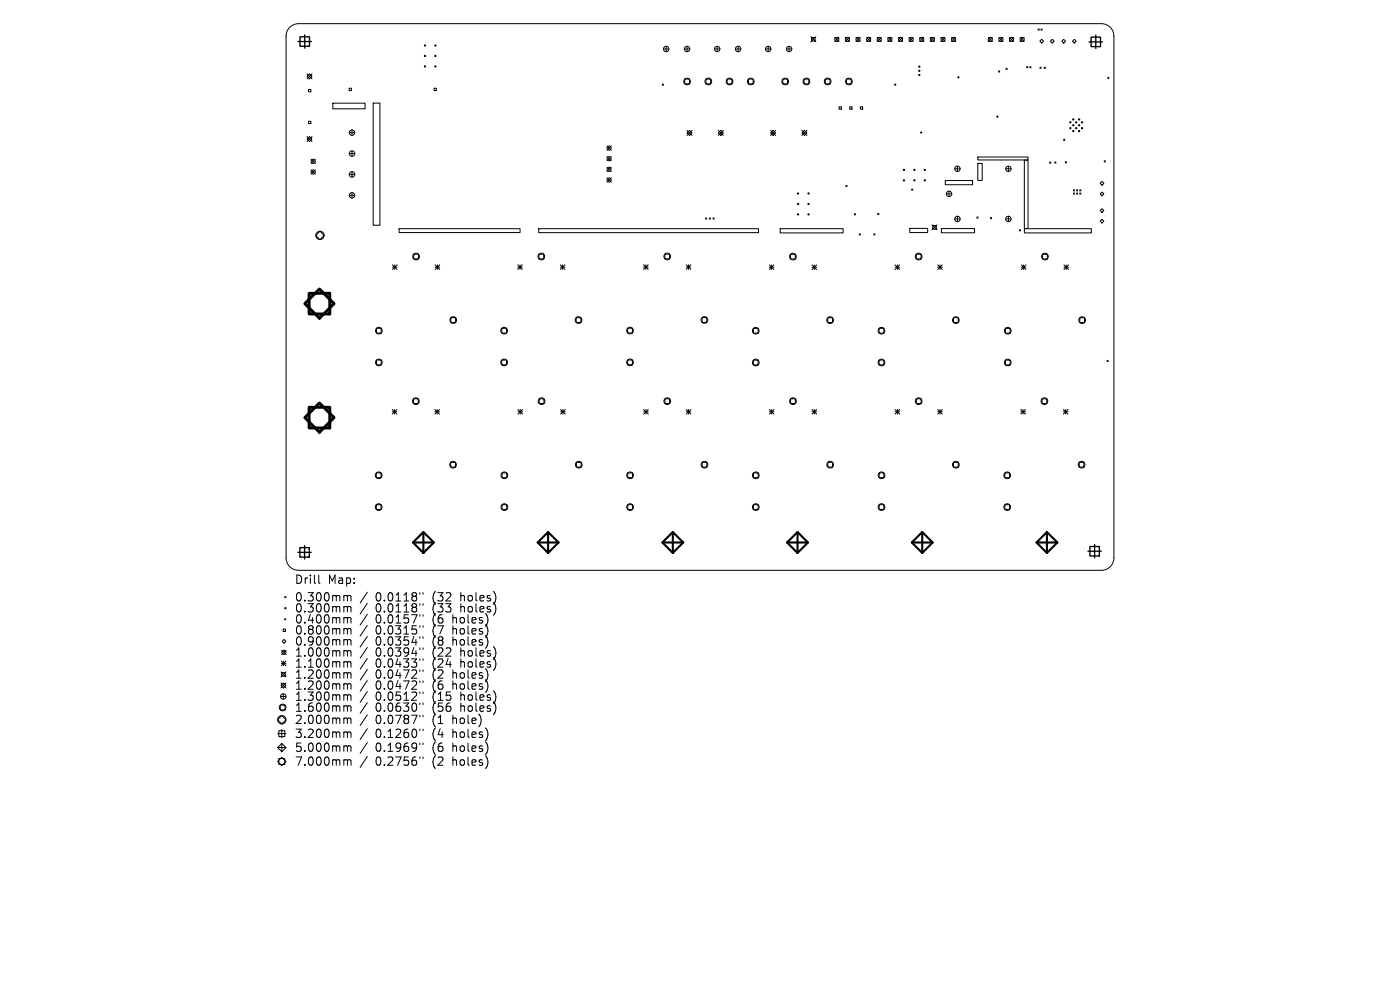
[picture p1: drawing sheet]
<svg xmlns="http://www.w3.org/2000/svg" width="297mm" height="210mm" viewBox="0 0 297 210" stroke-linecap="round" stroke-linejoin="round" font-family="sans-serif">
<defs><g id="words">
<g font-size="2.5">
<text x="62.4" y="124.1">Drill</text>
<text x="69.5" y="124.1">Map:</text>
<text x="62.4" y="127.8">0.300mm</text>
<text x="62.4" y="130.2">0.300mm</text>
<text x="79.7" y="127.8">0.0118&quot;</text>
<text x="79.7" y="130.2">0.0118&quot;</text>
<text x="91.8" y="127.8">(32</text>
<text x="91.8" y="130.2">(33</text>
<text x="97.9" y="127.8">holes)</text>
<text x="97.9" y="130.2">holes)</text>
<text x="62.4" y="132.5">0.400mm</text>
<text x="62.4" y="134.9">0.800mm</text>
<text x="62.4" y="137.2">0.900mm</text>
<text x="79.7" y="132.5">0.0157&quot;</text>
<text x="79.7" y="134.9">0.0315&quot;</text>
<text x="79.7" y="137.2">0.0354&quot;</text>
<text x="91.8" y="132.5">(6</text>
<text x="91.8" y="134.9">(7</text>
<text x="91.8" y="137.2">(8</text>
<text x="96.2" y="132.5">holes)</text>
<text x="96.2" y="134.9">holes)</text>
<text x="96.2" y="137.2">holes)</text>
<text x="62.4" y="139.5">1.000mm</text>
<text x="62.4" y="141.9">1.100mm</text>
<text x="79.7" y="139.5">0.0394&quot;</text>
<text x="79.7" y="141.9">0.0433&quot;</text>
<text x="91.8" y="139.5">(22</text>
<text x="91.8" y="141.9">(24</text>
<text x="97.9" y="139.5">holes)</text>
<text x="97.9" y="141.9">holes)</text>
<text x="62.4" y="144.2">1.200mm</text>
<text x="62.4" y="146.6">1.200mm</text>
<text x="62.4" y="148.9">1.300mm</text>
<text x="79.7" y="144.2">0.0472&quot;</text>
<text x="79.7" y="146.6">0.0472&quot;</text>
<text x="79.7" y="148.9">0.0512&quot;</text>
<text x="91.8" y="144.2">(2</text>
<text x="91.8" y="146.6">(6</text>
<text x="91.8" y="148.9">(15</text>
<text x="96.2" y="144.2">holes)</text>
<text x="96.2" y="146.6">holes)</text>
<text x="97.9" y="148.9">holes)</text>
<text x="62.4" y="151.2">1.600mm</text>
<text x="62.4" y="153.8">2.000mm</text>
<text x="79.7" y="151.2">0.0630&quot;</text>
<text x="79.7" y="153.8">0.0787&quot;</text>
<text x="91.8" y="151.2">(56</text>
<text x="91.8" y="153.8">(1</text>
<text x="96.2" y="153.8">hole)</text>
<text x="97.9" y="151.2">holes)</text>
<text x="62.4" y="156.8">3.200mm</text>
<text x="62.4" y="159.7">5.000mm</text>
<text x="79.7" y="156.8">0.1260&quot;</text>
<text x="79.7" y="159.7">0.1969&quot;</text>
<text x="91.8" y="156.8">(4</text>
<text x="91.8" y="159.7">(6</text>
<text x="96.2" y="156.8">holes)</text>
<text x="96.2" y="159.7">holes)</text>
<text x="62.4" y="162.7">7.000mm</text>
<text x="79.7" y="162.7">0.2756&quot;</text>
<text x="91.8" y="162.7">(2</text>
<text x="96.2" y="162.7">holes)</text>
</g>
</g></defs>
<g fill="none" stroke="#000" stroke-width=".21">
<path d="M61.5 5.8a2.66 2.66 0 0 1 1.8-.8h170.4a2.66 2.66 0 0 1 2.6 2.7v110.6a2.66 2.66 0 0 1-2.6 2.7h-170.4a2.66 2.66 0 0 1-2.6-2.7v-110.6a2.66 2.66 0 0 1 .8-1.9zM65.1 15.7l1.1 1M65.4 19h.5v.5h-.5zM65.7 15.7l.5 .5-.5 .5-.6-.5zM66.2 15.7l-1.1 1M74.1 18.7h.5v.5h-.5zM92.1 18.7h.5v.5h-.5zM140.5 17.8l.3 .3M140.8 10.4h1.1M140.8 17.8l-.3 .3M141.3 9.8v1.2M145.2 10.4h1.1"/>
<path d="M145.3 16.8h1v1h-1zM145.8 9.8v1.2M149.8 16.8h1v1h-1zM151.6 10.4h1.1M152.1 9.8v1.2M154.3 16.8h1v1h-1zM156 10.4h1.2M156.6 9.8v1.2M158.8 16.8h1v1h-1zM162.4 10.4h1.1M163 9.8v1.2M166.1 16.8h1v1h-1z"/>
<path d="M166.8 10.4h1.2M167.4 9.8v1.2M170.6 16.8h1v1h-1zM172 7.8l1.1 1.1M172.2 8h.7v.7h-.7zM173.1 7.8l-1.1 1.1M175.1 16.8h1v1h-1zM177.1 7.9l.9 .9M178 7.9l-.9 .9M179.3 7.9l.9 .9M179.6 16.8h1v1h-1zM180.2 7.9l-.9 .9"/>
<path d="M181.6 7.9l.9 .9M182.5 7.9l-.9 .9M183.8 7.9l.9 .9M184.7 7.9l-.9 .9M186.1 7.9l.9 .9M187 7.9l-.9 .9M188.3 7.9l.9 .9M189.2 7.9l-.9 .9M189.7 18h.4M189.9 17.8v.4M190.6 7.9l.9 .9M191.5 7.9l-.9 .9"/>
<path d="M192.8 7.9l.9 .9M193.7 7.9l-.9 .9M195.1 7.9l.9 .9M196 7.9l-.9 .9M197.4 7.9l.8 .9M198.2 7.9l-.8 .9M199.6 7.9l.9 .9M200.5 7.9l-.9 .9M201.9 7.9l.8 .9M202.7 7.9l-.8 .9M203.2 16.4h.3M203.3 16.2v.4"/>
<path d="M209.6 7.9l.9 .9M210.5 7.9l-.9 .9M211.8 15l.3 .3M211.9 7.9l.9 .9M212.1 15l-.3 .3M212.8 7.9l-.9 .9M213.4 14.5l.3 .2M213.7 14.5l-.3 .2M214.1 7.9l.9 .9M215 7.9l-.9 .9M216.4 7.9l.9 .9M217.3 7.9l-.9 .9"/>
<path d="M217.8 14.1l.3 .3M218.1 14.1l-.3 .3M218.5 14.1l.2 .3M218.7 14.1l-.2 .3M220.2 6.1l.3 .3M220.5 6.1l-.3 .3M220.6 8.7l.4-.4 .4 .4-.4 .4zM220.6 14.2l.3 .3M220.8 6.1l.3 .3M220.9 14.2l-.3 .3M221.1 6.1l-.3 .3M221.5 14.2l.3 .3"/>
<path d="M221.8 14.2l-.3 .3M222.8 8.7l.4-.4 .4 .4-.4 .4zM225.7 8.3l.4 .4-.4 .4-.4-.4zM227.5 8.7l.4-.4 .4 .4-.4 .4zM234.9 16.5h.4M235.1 16.4v.3M65.1 29.5l.6-.5 .5 .5-.5 .5zM65.1 29l1.1 1M65.4 25.7h.5v.5h-.5zM66 33.8l.9 .9M66 36l.9 .9M66.2 29l-1.1 1"/>
<path d="M66.9 33.8l-.9 .9M66.9 36l-.9 .9M70.6 21.9h6.9v1.2h-6.9zM74.1 28.1h1.2M74.1 32.6h1.2M74.1 37h1.2M74.7 27.6v1.1M74.7 32v1.1M74.7 36.4v1.2M79.2 21.9h1.4v25.9h-1.4zM128.8 31l.9 .9M128.8 33.2l.9 .9"/>
<path d="M128.8 35.5l.9 .9M128.8 37.7l.9 .9M129.7 31l-.9 .9M129.7 33.2l-.9 .9M129.7 35.5l-.9 .9M129.7 37.7l-.9 .9M145.7 27.7l1.1 1M146.3 27.7l.5 .5-.5 .5-.6-.5zM146.8 27.7l-1.1 1M152.4 28.2l.5-.5 .6 .5-.6 .5zM152.4 27.7l1.1 1M153.5 27.7l-1.1 1"/>
<path d="M163.5 28.2l.5-.5 .5 .5-.5 .5zM163.5 27.7l1 1M164.5 27.7l-1 1M170.1 28.2l.6-.5 .5 .5-.5 .5zM170.1 27.7l1.1 1M171.2 27.7l-1.1 1M178 22.6h.5v.6h-.5zM179.4 39.3l.3 .3M179.7 39.3l-.3 .3M180.3 22.6h.5v.6h-.5zM182.5 22.6h.5v.6h-.5zM195.2 28.1h.4"/>
<path d="M195.4 27.9v.4M200.5 38.3h5.8v.9h-5.8zM202.5 35.8h1.2M203.1 35.2v1.2M207.4 34.7h1v3.6h-1zM207.4 33.3h10.7v.6h-10.7zM211.4 24.8h.4M211.6 24.6v.3M213.4 35.8h1.1M213.9 35.2v1.2M217.3 34h.8v14.5h-.8zM222.7 34.4l.2 .2"/>
<path d="M222.9 34.4l-.2 .2M223.8 34.3l.2 .3M224 34.3l-.2 .3M225.6 29.5l.3 .3M225.9 29.5l-.3 .3M226 34.3l.3 .3M226.3 34.3l-.3 .3M233.4 38.9l.4-.4 .4 .4-.4 .4zM234.2 34.1l.3 .3M234.5 34.1l-.3 .3M67.9 49l.9 .9-.9 .9-.9-.9zM74.1 41.4h1.2"/>
<path d="M74.7 40.9v1.1M83.3 56.2l.9 1M83.3 56.7h.9M83.7 56.2v1M84.2 56.2l-.9 1M84.7 48.5h25.6v.8h-25.6zM87.8 53.9h1v1h-1zM92.3 56.7h1M92.3 56.2l1 1M92.8 56.2v1M93.3 56.2l-1 1M109.8 56.7h1"/>
<path d="M109.8 56.2l1 1M110.3 56.2v1M110.8 56.2l-1 1M114.3 48.5h46.6v.9h-46.6zM114.3 53.9h1v1h-1zM118.9 56.7h.9M118.9 56.2l.9 1M119.4 56.2v1M119.8 56.2l-.9 1M136.5 56.7h1M136.5 56.2l1 .9M137 56.2v.9"/>
<path d="M137.5 56.2l-1 .9M141 53.9h1v1h-1zM145.6 56.7h1M145.6 56.2l1 .9M146.1 56.2v.9M146.6 56.2l-1 .9M149.7 46.2l.2 .3M149.9 46.2l-.2 .3M150.5 46.2l.2 .3M150.7 46.2l-.2 .3M151.2 46.2l.3 .3M151.5 46.2l-.3 .3"/>
<path d="M163.2 56.2l1 1M163.2 56.7h1M163.7 56.2v1M164.2 56.2l-1 1M165.5 48.5h13.4v.9h-13.4zM167.7 53.9h1v1h-1zM172.3 56.7h.9M172.3 56.2l.9 1M172.7 56.2v1M173.2 56.2l-.9 1M181.2 45.3l.3 .3M181.5 45.3l-.3 .3"/>
<path d="M182.3 49.6l.2 .3M182.5 49.6l-.2 .3M185.4 49.6l.2 .3M185.6 49.6l-.2 .3M186.2 45.3l.3 .2M186.5 45.3l-.3 .2M189.9 56.7h1M189.9 56.2l1 1M190.4 56.2v1M190.9 56.2l-1 1M193 48.4h3.8v.9h-3.8zM193.3 40.2h.4"/>
<path d="M193.5 40.1v.3M194.4 53.9h1v1h-1zM197.7 47.7l1.1 1.1M197.9 47.9h.7v.7h-.7zM198.8 47.7l-1.1 1.1M198.9 56.7h1M198.9 56.2l1 1M199.4 56.2v1M199.7 48.5h7v.9h-7zM199.9 56.2l-1 1M200.8 41.1h1.1M201.3 40.6v1.1"/>
<path d="M202.5 46.4h1.2M203.1 45.9v1.1M207.2 46l.3 .3M207.5 46l-.3 .3M210.1 46.1l.3 .3M210.4 46.1l-.3 .3M213.4 46.4h1.1M213.9 45.9v1.1M216.2 48.7l.3 .3M216.5 48.7l-.3 .3M216.7 56.7h.9M216.7 56.2l.9 1"/>
<path d="M217.2 56.2v1M217.3 48.5h14.2v.9h-14.2zM217.6 56.2l-.9 1M221.2 53.9h1v1h-1zM225.7 56.7h1M225.7 56.2l1 1M226.2 56.2v1M226.7 56.2l-1 1M227.7 40.3l.3 .2M227.7 40.9l.3 .3M228 40.3l-.3 .2M228 40.9l-.3 .3"/>
<path d="M228.4 40.9l.2 .3M228.4 40.3l.2 .2M228.6 40.3l-.2 .2M228.6 40.9l-.2 .3M229.1 40.9l.2 .3M229.1 40.3l.2 .2M229.3 40.3l-.2 .2M229.3 40.9l-.2 .3M233.4 41.1l.4-.4 .4 .4-.4 .4zM233.4 44.7l.4-.4 .4 .4-.4 .4zM233.4 46.9l.4-.4 .4 .4-.4 .4zM79.9 69.6h1v1h-1z"/>
<path d="M79.9 76.4h1v1h-1zM95.7 67.4h1v1h-1zM106.4 69.6h1.1v1h-1.1zM106.4 76.4h1.1v1h-1.1zM122.2 67.4h1v1h-1zM133.2 69.6h1v1h-1zM133.2 76.4h1v1h-1zM148.9 67.4h1v1h-1zM159.8 69.7h1v1h-1zM159.8 76.4h1v1h-1zM175.6 67.4h1v1h-1zM186.5 69.7h1v1h-1z"/>
<path d="M186.5 76.4h1v1h-1zM202.3 67.4h1v1h-1zM213.3 69.7h1v1h-1zM213.3 76.4h1v1h-1zM229.1 67.4h1v1h-1zM234.8 76.4l.3 .3M235.1 76.4l-.3 .3M83.2 86.9l1 .9M83.2 87.4h1M83.7 86.9v.9M84.2 86.9l-1 .9M87.7 84.6h1v1h-1z"/>
<path d="M92.3 87.4h.9M92.3 86.9l.9 .9M92.7 86.9v.9M93.2 86.9l-.9 .9M95.6 98.1h1v1h-1zM109.9 87.4h1M109.9 86.9l1 .9M110.4 86.9v.9M110.9 86.9l-1 .9M114.4 84.6h1v1h-1zM118.9 87.4h1M118.9 86.9l1 .9"/>
<path d="M119.4 86.9v.9M119.9 86.9l-1 .9M122.3 98.1h1v1h-1zM136.6 87.4h.9M136.6 86.9l.9 .9M137 86.9v.9M137.5 86.9l-.9 .9M141.1 84.6h1v1h-1zM145.6 87.4h1M145.6 86.9l1 .9M146.1 86.9v.9M146.6 86.9l-1 .9"/>
<path d="M148.9 98.1h1.1v1h-1.1zM163.2 87.4h1M163.2 86.9l1 .9M163.7 86.9v.9M164.2 86.9l-1 .9M167.7 84.6h1v1h-1zM172.3 87.4h.9M172.3 86.9l.9 .9M172.7 86.9v.9M173.2 86.9l-.9 .9M175.6 98.1h1v1h-1zM189.9 87.4h1"/>
<path d="M189.9 86.9l1 .9M190.4 86.9v.9M190.9 86.9l-1 .9M194.4 84.6h1v1h-1zM198.9 87.4h1M198.9 86.9l1 .9M199.4 86.9v.9M199.9 86.9l-1 .9M202.3 98.1h1v1h-1zM216.6 87.4h.9M216.6 86.9l.9 .9M217 86.9v.9"/>
<path d="M217.5 86.9l-.9 .9M221.1 84.6h1v1h-1zM225.6 87.4h1M225.6 86.9l1 .9M226.1 86.9v.9M226.6 86.9l-1 .9M229 98.1h1v1h-1zM79.8 100.3h1v1h-1zM79.8 107.1h1v1h-1zM106.5 100.3h1v1h-1zM106.5 107.1h1v1h-1zM133.2 100.3h1v1h-1z"/>
<path d="M133.2 107.1h1v1h-1zM159.8 100.3h1v1h-1zM159.8 107.1h1v1h-1zM186.5 100.3h1v1h-1zM186.5 107.1h1v1h-1zM213.2 100.3h1v1h-1zM213.2 107.1h1v1h-1zM59.8 137.9l.9 .9M59.9 136l.4-.4 .4 .4-.4 .4zM60.1 133.4h.5v.6h-.5zM60.3 131.4h.4M60.4 126.5l.3 .3"/>
<path d="M60.5 131.2v.3M60.7 126.5l-.3 .3M60.7 137.9l-.9 .9M67.6 122v1.5l.3 .3M73.2 126.3l.4 .1 .1 .2M73.2 128.6l.4 .1 .1 .2M73.2 131h.2l.3 .2M73.2 133.3l.4 .1 .1 .2M73.2 135.7l.4 .1 .1 .1M73.2 138l.4 .1 .1 .2M73.7 126.6l.3-.3 .4 .1 .1 1.1M73.7 126.6v.9"/>
<path d="M73.7 128.9v.9M73.7 131.2v1M73.7 133.6v.9M73.7 135.9v1M73.7 138.3v.9M73.7 128.9l.3-.3 .4 .1 .1 1.1M73.7 131.2l.3-.2 .4 .1 .1 1.1M73.7 133.6l.3-.3 .4 .1 .1 1.1M73.7 135.9l.3-.2 .4 .1 .1 1.1M73.7 138.3l.3-.3 .4 .1 .1 1.1M77.9 125.6l-1.5 2.3M77.9 128l-1.5 2.3"/>
<path d="M77.9 130.3l-1.5 2.3M77.9 132.7l-1.5 2.2M77.9 135l-1.5 2.3M77.9 137.3l-1.5 2.3M77.9 139.7l-1.5 2.3M89.1 125.7v.4M89.1 128.1v.3M89.1 130.4v.3M89.1 132.7v.4M89.1 135.1v.3M89.1 137.4v.4M89.1 139.8v.3"/>
<path d="M89.7 125.7v.4M89.7 128.1v.3M89.7 130.4v.3M89.7 132.7v.4M89.7 135.1v.3M89.7 137.4v.4M89.7 139.8v.3M58.9 152.7l.9-.9 .9 .9-.9 .9zM58.9 158.6l.9-.9 .9 .9-.9 .9zM58.9 155.6h1.8M58.9 158.6h1.8M59.2 155h1.2v1.3h-1.2z"/>
<path d="M59.5 149.6h1v1h-1zM59.5 147.7h1.2M59.6 145.4l.5-.5 .6 .5-.6 .5zM59.6 142.5l1.1 1.1M59.6 144.9l1.1 1M59.7 140.2l1 1M59.7 140.7h1M59.8 142.7h.7v.7h-.7zM59.8 154.7v1.8M59.8 157.7v1.8M60.1 147.2v1.1M60.2 140.2v1"/>
<path d="M60.7 140.2l-1 1M60.7 142.5l-1.1 1.1M60.7 144.9l-1.1 1M73.2 140.4h.4l.1 .2M73.2 142.7h.2l.3 .2M73.2 145l.4 .1 .1 .2M73.2 147.4l.4 .1 .1 .1M73.2 149.7l.4 .1 .1 .2M73.2 152.3h.2l.3 .3M73.2 155.3h.4l.1 .2M73.2 158.2l.4 .1 .1 .2M73.7 140.6v.9"/>
<path d="M73.7 142.9v1M73.7 145.3v.9M73.7 147.6v1M73.7 150v.9M73.7 152.6v.9M73.7 155.5v.9M73.7 158.5v.9M73.7 140.6l.3-.2h.4l.1 1.1M73.7 142.9l.3-.2 .4 .1 .1 1.1M73.7 145.3l.3-.3 .4 .1 .1 1.1M73.7 147.6l.3-.2 .4 .1 .1 1.1M73.7 150l.3-.3 .4 .1 .1 1.1"/>
<path d="M73.7 152.6l.3-.3 .4 .1 .1 1.1M73.7 155.5l.3-.2h.4l.1 1.1M73.7 158.5l.3-.3 .4 .1 .1 1.1M77.9 142l-1.5 2.3M77.9 144.4l-1.5 2.2M77.9 146.7l-1.5 2.3M77.9 149l-1.5 2.3M77.9 151.6l-1.5 2.3M77.9 154.6l-1.5 2.3M77.9 157.5l-1.5 2.3M89.1 142.1v.3M89.1 144.4v.4"/>
<path d="M89.1 146.8v.3M89.1 149.1v.4M89.1 151.7v.4M89.1 154.7v.3M89.1 157.6v.4M89.7 142.1v.3M89.7 144.4v.4M89.7 146.8v.3M89.7 149.1v.4M89.7 151.7v.4M89.7 154.7v.3M89.7 157.6v.4"/>
<path d="M58.9 161.5l.9-.9 .9 .9-.9 .9zM59.2 160.9h1.2v1.3h-1.2zM73.2 161.2h.2l.3 .2M73.7 161.4v.9M73.7 161.4l.3-.2h.4l.1 1.1M77.9 160.5l-1.5 2.3M89.1 160.6v.3M89.7 160.6v.3"/>
<circle cx="90.2" cy="14.1" r=".13"/>
<circle cx="90.2" cy="11.9" r=".13"/>
<circle cx="90.2" cy="9.7" r=".13"/>
<circle cx="92.4" cy="14.1" r=".13"/>
<circle cx="92.4" cy="11.9" r=".13"/>
<circle cx="92.4" cy="9.7" r=".13"/>
<circle cx="141.3" cy="10.4" r=".58"/>
<circle cx="145.8" cy="10.4" r=".58"/>
<circle cx="145.8" cy="17.3" r=".71"/>
<circle cx="150.3" cy="17.3" r=".71"/>
<circle cx="152.1" cy="10.4" r=".58"/>
<circle cx="154.8" cy="17.3" r=".71"/>
<circle cx="156.6" cy="10.4" r=".58"/>
<circle cx="159.3" cy="17.3" r=".71"/>
<circle cx="163" cy="10.4" r=".58"/>
<circle cx="166.6" cy="17.3" r=".71"/>
<circle cx="167.4" cy="10.4" r=".58"/>
<circle cx="171.1" cy="17.3" r=".71"/>
<circle cx="175.6" cy="17.3" r=".71"/>
<circle cx="177.5" cy="8.4" r=".44"/>
<circle cx="179.8" cy="8.4" r=".44"/>
<circle cx="180.1" cy="17.3" r=".71"/>
<circle cx="182" cy="8.4" r=".44"/>
<circle cx="184.3" cy="8.4" r=".44"/>
<circle cx="186.5" cy="8.4" r=".44"/>
<circle cx="188.8" cy="8.4" r=".44"/>
<circle cx="191" cy="8.4" r=".44"/>
<circle cx="193.3" cy="8.4" r=".44"/>
<circle cx="195" cy="15.9" r=".13"/>
<circle cx="195" cy="14.1" r=".13"/>
<circle cx="195" cy="15" r=".13"/>
<circle cx="195.5" cy="8.4" r=".44"/>
<circle cx="197.8" cy="8.4" r=".44"/>
<circle cx="200" cy="8.4" r=".44"/>
<circle cx="202.3" cy="8.4" r=".44"/>
<circle cx="210.1" cy="8.4" r=".44"/>
<circle cx="212.3" cy="8.4" r=".44"/>
<circle cx="214.6" cy="8.4" r=".44"/>
<circle cx="216.8" cy="8.4" r=".44"/>
<circle cx="66.4" cy="36.5" r=".44"/>
<circle cx="66.4" cy="34.2" r=".44"/>
<circle cx="74.7" cy="32.6" r=".58"/>
<circle cx="74.7" cy="28.1" r=".58"/>
<circle cx="74.7" cy="37" r=".58"/>
<circle cx="129.2" cy="33.7" r=".44"/>
<circle cx="129.2" cy="31.4" r=".44"/>
<circle cx="129.2" cy="38.2" r=".44"/>
<circle cx="129.2" cy="35.9" r=".44"/>
<circle cx="191.8" cy="38.3" r=".13"/>
<circle cx="191.8" cy="36" r=".13"/>
<circle cx="194" cy="38.3" r=".13"/>
<circle cx="194" cy="36" r=".13"/>
<circle cx="196.2" cy="38.3" r=".13"/>
<circle cx="196.2" cy="36" r=".13"/>
<circle cx="203.1" cy="35.8" r=".58"/>
<circle cx="213.9" cy="35.8" r=".58"/>
<circle cx="227.1" cy="27.2" r=".13"/>
<circle cx="227.1" cy="25.9" r=".13"/>
<circle cx="227.7" cy="26.6" r=".13"/>
<circle cx="227.7" cy="25.3" r=".13"/>
<circle cx="227.7" cy="27.8" r=".13"/>
<circle cx="228.3" cy="27.2" r=".13"/>
<circle cx="228.3" cy="25.9" r=".13"/>
<circle cx="228.9" cy="26.6" r=".13"/>
<circle cx="228.9" cy="25.3" r=".13"/>
<circle cx="228.9" cy="27.8" r=".13"/>
<circle cx="229.6" cy="27.2" r=".13"/>
<circle cx="229.6" cy="25.9" r=".13"/>
<circle cx="67.9" cy="49.9" r=".89"/>
<circle cx="74.7" cy="41.4" r=".58"/>
<circle cx="88.3" cy="54.4" r=".71"/>
<circle cx="114.8" cy="54.4" r=".71"/>
<circle cx="141.5" cy="54.4" r=".71"/>
<circle cx="168.2" cy="54.4" r=".71"/>
<circle cx="169.3" cy="45.5" r=".13"/>
<circle cx="169.3" cy="43.3" r=".13"/>
<circle cx="169.3" cy="41" r=".13"/>
<circle cx="171.5" cy="45.5" r=".13"/>
<circle cx="171.5" cy="43.3" r=".13"/>
<circle cx="171.5" cy="41" r=".13"/>
<circle cx="194.9" cy="54.4" r=".71"/>
<circle cx="201.3" cy="41.1" r=".58"/>
<circle cx="203.1" cy="46.4" r=".58"/>
<circle cx="213.9" cy="46.4" r=".58"/>
<circle cx="221.7" cy="54.4" r=".71"/>
<circle cx="80.4" cy="70.1" r=".71"/>
<circle cx="80.4" cy="76.9" r=".71"/>
<circle cx="96.2" cy="67.9" r=".71"/>
<circle cx="106.9" cy="70.1" r=".71"/>
<circle cx="106.9" cy="76.9" r=".71"/>
<circle cx="122.7" cy="67.9" r=".71"/>
<circle cx="133.7" cy="70.1" r=".71"/>
<circle cx="133.7" cy="76.9" r=".71"/>
<circle cx="149.4" cy="67.9" r=".71"/>
<circle cx="160.3" cy="70.2" r=".71"/>
<circle cx="160.3" cy="76.9" r=".71"/>
<circle cx="176.1" cy="67.9" r=".71"/>
<circle cx="187" cy="70.2" r=".71"/>
<circle cx="187" cy="76.9" r=".71"/>
<circle cx="202.8" cy="67.9" r=".71"/>
<circle cx="213.8" cy="70.2" r=".71"/>
<circle cx="213.8" cy="76.9" r=".71"/>
<circle cx="229.6" cy="67.9" r=".71"/>
<circle cx="88.2" cy="85.1" r=".71"/>
<circle cx="96.1" cy="98.6" r=".71"/>
<circle cx="114.9" cy="85.1" r=".71"/>
<circle cx="122.8" cy="98.6" r=".71"/>
<circle cx="141.6" cy="85.1" r=".71"/>
<circle cx="149.4" cy="98.6" r=".71"/>
<circle cx="168.2" cy="85.1" r=".71"/>
<circle cx="176.1" cy="98.6" r=".71"/>
<circle cx="194.9" cy="85.1" r=".71"/>
<circle cx="202.8" cy="98.6" r=".71"/>
<circle cx="221.6" cy="85.1" r=".71"/>
<circle cx="229.5" cy="98.6" r=".71"/>
<circle cx="80.3" cy="107.6" r=".71"/>
<circle cx="80.3" cy="100.8" r=".71"/>
<circle cx="107" cy="107.6" r=".71"/>
<circle cx="107" cy="100.8" r=".71"/>
<circle cx="133.7" cy="107.6" r=".71"/>
<circle cx="133.7" cy="100.8" r=".71"/>
<circle cx="160.3" cy="107.6" r=".71"/>
<circle cx="160.3" cy="100.8" r=".71"/>
<circle cx="187" cy="107.6" r=".71"/>
<circle cx="187" cy="100.8" r=".71"/>
<circle cx="213.7" cy="107.6" r=".71"/>
<circle cx="213.7" cy="100.8" r=".71"/>
<circle cx="60.2" cy="138.4" r=".44"/>
<circle cx="60.5" cy="129" r=".13"/>
<circle cx="59.8" cy="152.7" r=".89"/>
<circle cx="60" cy="150.1" r=".71"/>
<circle cx="60.1" cy="147.7" r=".58"/>
</g>
<path d="M63.2 8.8h2.9M63.6 7.8h2.1v2h-2.1zM64.7 7.4v2.8M231 8.9h2.9M231.5 7.9h2v2h-2zM232.5 7.5v2.8M63.2 117.2h2.8M63.6 116.2h2v2h-2zM64.6 115.8v2.8M230.8 116.9h2.8M231.2 115.9h2v2h-2zM232.2 115.5v2.8" fill="none" stroke="#000" stroke-width=".28"/>
<g fill="none" stroke="#000" stroke-width=".44">
<path d="M87.6 115.1l2.2-2.2 2.2 2.2-2.2 2.2zM87.6 115.1h4.4M89.8 112.9v4.4M114.1 115.1l2.2-2.2 2.2 2.2-2.2 2.2zM114.1 115.1h4.4M116.3 112.9v4.4M140.5 115.1l2.2-2.2 2.3 2.2-2.3 2.2zM140.5 115.1h4.5M142.7 112.9v4.4M167 115.1l2.2-2.2 2.2 2.2-2.2 2.2zM167 115.1h4.4M169.2 112.9v4.4"/>
<path d="M193.4 115.1h4.5M195.6 112.9l2.3 2.2-2.3 2.2-2.2-2.2zM195.6 112.9v4.4M219.9 115.1l2.2-2.2 2.2 2.2-2.2 2.2zM219.9 115.1h4.4M222.1 112.9v4.4"/>
</g>
<path d="M64.7 64.4l3.1-3.1 3.1 3.1-3.1 3.1zM65.6 62.2h4.4v4.4h-4.4zM64.7 88.6l3.1-3.1 3.1 3.1-3.1 3.1zM65.6 86.4h4.4v4.4h-4.4z" fill="none" stroke="#000" stroke-width=".62"/>
<use href="#words"/>
</svg>
